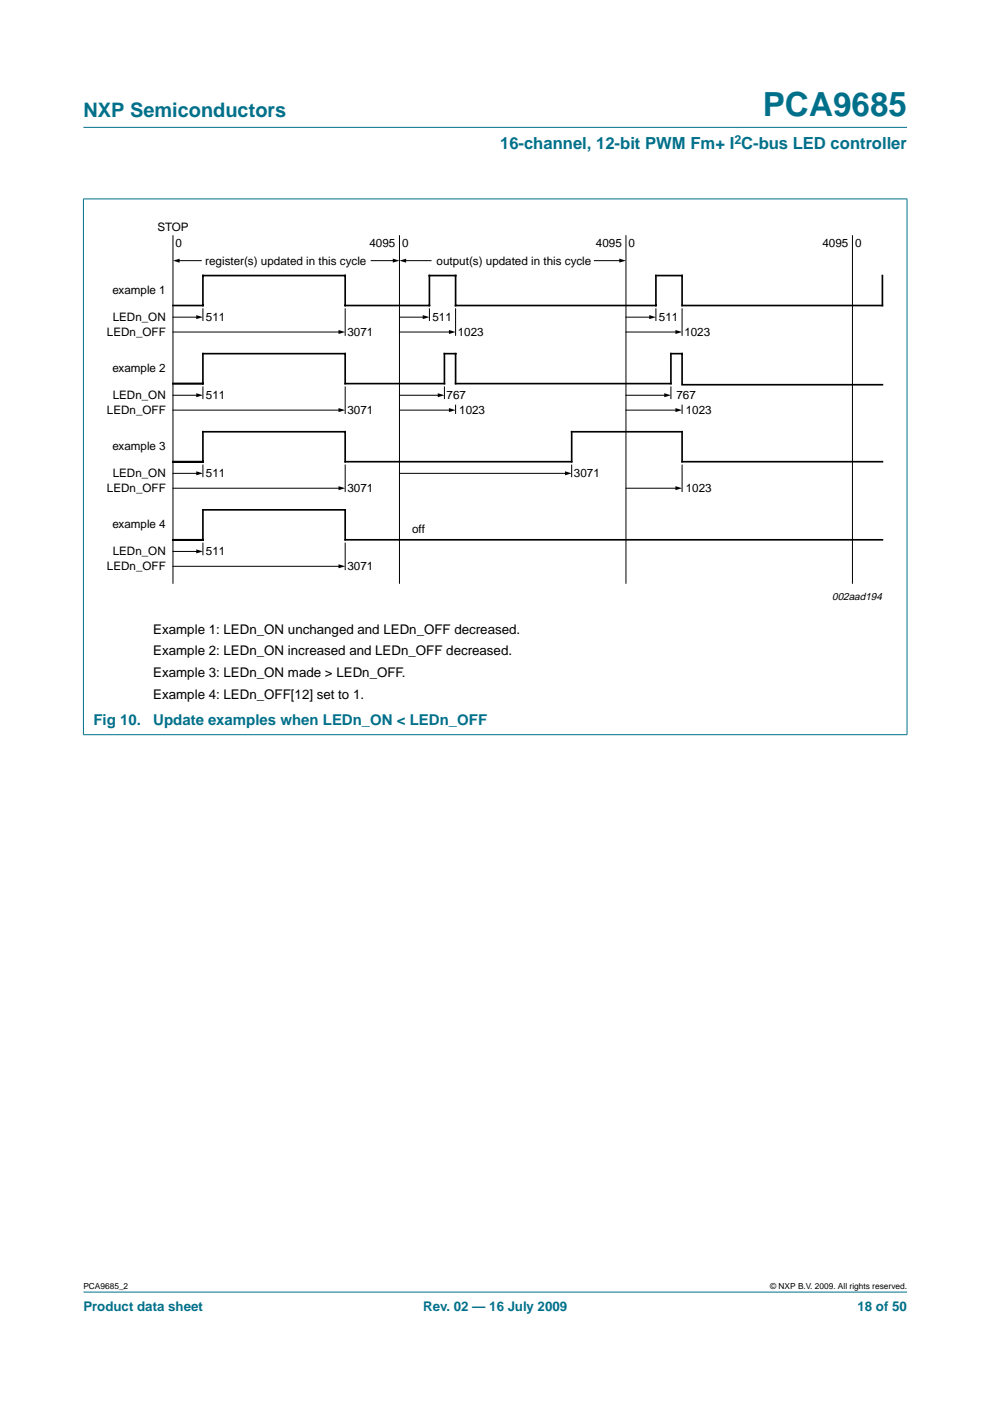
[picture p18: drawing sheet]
<svg xmlns="http://www.w3.org/2000/svg" width="210mm" height="297mm" viewBox="0 0 210 297" stroke-linecap="round" stroke-linejoin="round" font-family="sans-serif">
<defs><g id="words">
<text font-size="7.1" fill="#00708a" x="161.7" y="24.7">PCA9685</text>
<text font-size="4.2" fill="#00708a" x="17.7" y="24.9">NXP Semiconductors</text>
<text font-size="3.5" fill="#00708a" x="106" y="31.6">16-channel, 12-bit PWM Fm+ I C-bus LED controller</text>
<g font-size="3.2" fill="#00708a">
<text x="19.8" y="153.7">Fig 10.</text>
<text x="32.5" y="153.7">Update examples when LEDn_ON &lt; LEDn_OFF</text>
</g>
<g font-size="2.8">
<text x="32.5" y="134.4">Example 1: LEDn_ON unchanged and LEDn_OFF decreased.</text>
<text x="32.5" y="139">Example 2: LEDn_ON increased and LEDn_OFF decreased.</text>
<text x="32.5" y="143.5">Example 3: LEDn_ON made &gt; LEDn_OFF.</text>
<text x="32.5" y="148.1">Example 4: LEDn_OFF[12] set to 1.</text>
</g>
<g font-size="2.8" fill="#00708a">
<text x="17.7" y="278">Product data sheet</text>
<text x="89.7" y="278">Rev. 02 — 16 July 2009</text>
<text x="181.8" y="278">18 of 50</text>
</g>
<text font-size="2.6" fill="#00708a" x="155.7" y="30.5">2</text>
<g font-size="2.5">
<text x="33.4" y="48.9">STOP</text>
<text x="37.2" y="52.4">0</text>
<text x="78.3" y="52.4">4095</text>
<text x="85.3" y="52.4">0</text>
<text x="126.4" y="52.4">4095</text>
<text x="133.3" y="52.4">0</text>
<text x="174.4" y="52.4">4095</text>
<text x="181.3" y="52.4">0</text>
<text x="43.5" y="56.2">register(s) updated in this cycle</text>
<text x="92.6" y="56.2">output(s) updated in this cycle</text>
<text x="23.8" y="62.3">example 1</text>
<text x="22.7" y="71.3">LEDn_OFF</text>
<text x="23.9" y="68.1">LEDn_ON</text>
<text x="43.7" y="68.1">511</text>
<text x="73.7" y="71.3">3071</text>
<text x="91.7" y="68.1">511</text>
<text x="97.1" y="71.3">1023</text>
<text x="139.7" y="68.1">511</text>
<text x="145.1" y="71.3">1023</text>
<text x="23.8" y="78.8">example 2</text>
<text x="22.7" y="87.8">LEDn_OFF</text>
<text x="23.9" y="84.7">LEDn_ON</text>
<text x="43.7" y="84.7">511</text>
<text x="73.7" y="87.8">3071</text>
<text x="94.7" y="84.7">767</text>
<text x="97.4" y="87.8">1023</text>
<text x="143.4" y="84.7">767</text>
<text x="145.4" y="87.8">1023</text>
<text x="23.8" y="95.4">example 3</text>
<text x="23.9" y="101.2">LEDn_ON</text>
<text x="43.7" y="101.2">511</text>
<text x="121.7" y="101.2">3071</text>
<text x="22.7" y="104.4">LEDn_OFF</text>
<text x="73.7" y="104.4">3071</text>
<text x="145.4" y="104.4">1023</text>
<text x="23.8" y="112">example 4</text>
<text x="87.4" y="113.1">off</text>
<text x="23.9" y="117.8">LEDn_ON</text>
<text x="43.7" y="117.8">511</text>
<text x="22.7" y="120.9">LEDn_OFF</text>
<text x="73.7" y="120.9">3071</text>
</g>
<text font-size="2.2" x="176.4" y="127.2">002aad194</text>
<g font-size="1.8">
<text x="17.7" y="273.4">PCA9685_2</text>
<text x="163.3" y="273.4">© NXP B.V. 2009. All rights reserved.</text>
</g>
</g></defs>
<g fill="#00708a" stroke="#00708a" stroke-width=".21">
<path d="M17.7 273.9h174.6z"/>
<path d="M17.7 27h174.6z"/>
<path d="M17.7 42.2v113.5z"/>
<path d="M192.3 42.2v113.5z"/>
<path d="M17.6 42.2h174.8z"/>
<path d="M17.6 155.8h174.8z"/>
</g>
<path d="M187.1 58.4v6.4h-42.5v-6.4h-5.5v6.4h-42.5v-6.4h-5.6v6.4h-17.8v-6.4h-30.2v6.4h-6.3M36.7 81.3h6.3v-6.3h30.2v6.3h21v-6.3h2.4v6.3h45.6v-6.3h2.4v6.3M36.7 97.9h6.3v-6.4h30.2v6.4h48v-6.4h23.4v6.4h42.5M144.6 81.6h42.5M36.7 114.4h6.3v-6.3h30.2v6.3h113.9" fill="none" stroke="#000" stroke-width=".35"/>
<g fill="none" stroke="#000" stroke-width=".21">
<path d="M36.7 50v73.7M37.8 55.3h4.9M78.7 55.3h4.9M84.7 50v73.7M85.8 55.3h5.6M126 55.3h5.6M132.7 50v73.7M180.7 50v73.7M36.7 67.2h5.2M36.7 70.4h35.4M43 65.5v2.5M73.2 65.5v5.6"/>
<path d="M84.7 67.2h5.2M84.7 70.4h10.8M91 65.5v2.5M96.6 65.5v5.6M132.7 67.2h5.2M132.7 70.4h10.8M139.1 65.5v2.5M144.6 65.5v5.6M36.7 83.8h5.2M36.7 87h35.4M43 82v2.5M43 98.6v2.5"/>
<path d="M73.2 82v5.7M73.2 98.6v5.6M84.7 83.8h8.4M84.7 87h10.8M94.2 82v2.5M96.6 85.9v1.8M121.2 98.6v2.5M132.7 83.8h8.4M132.7 87h10.8M142.2 82v2.5M144.6 85.9v1.8M144.6 98.6v5.6"/>
<path d="M36.7 100.4h5.2M36.7 103.5h35.4M36.7 116.9h5.2M43 115.2v2.4M73.2 115.2v5.6M84.7 100.4h35.4M132.7 103.5h10.8M36.7 120.1h35.4"/>
</g>
<g fill="#000">
<path d="M36.7 55.3l1.4-.5v.9zM83.3 54.8l1.4 .5-1.4 .4zM84.7 55.3l1.4-.5v.9zM131.3 54.8l1.4 .5-1.4 .4zM41.6 66.8l1.4 .4-1.4 .5zM71.8 70l1.4 .4-1.4 .4zM89.6 66.8l1.4 .4-1.4 .5zM95.2 70l1.4 .4-1.4 .4zM137.7 66.8l1.4 .4-1.4 .5zM143.2 70l1.4 .4-1.4 .4zM41.6 83.4l1.4 .4-1.4 .4zM41.6 99.9l1.4 .5-1.4 .4z"/>
<path d="M71.8 86.5l1.4 .5-1.4 .4zM92.8 83.4l1.4 .4-1.4 .4zM95.2 86.5l1.4 .5-1.4 .4zM119.8 99.9l1.4 .5-1.4 .4zM140.8 83.4l1.4 .4-1.4 .4zM143.2 86.5l1.4 .5-1.4 .4zM41.6 116.5l1.4 .4-1.4 .4zM71.8 103.1l1.4 .4-1.4 .4zM71.8 119.6l1.4 .5-1.4 .4zM143.2 103.1l1.4 .4-1.4 .4z"/>
</g>
<use href="#words"/>
</svg>
